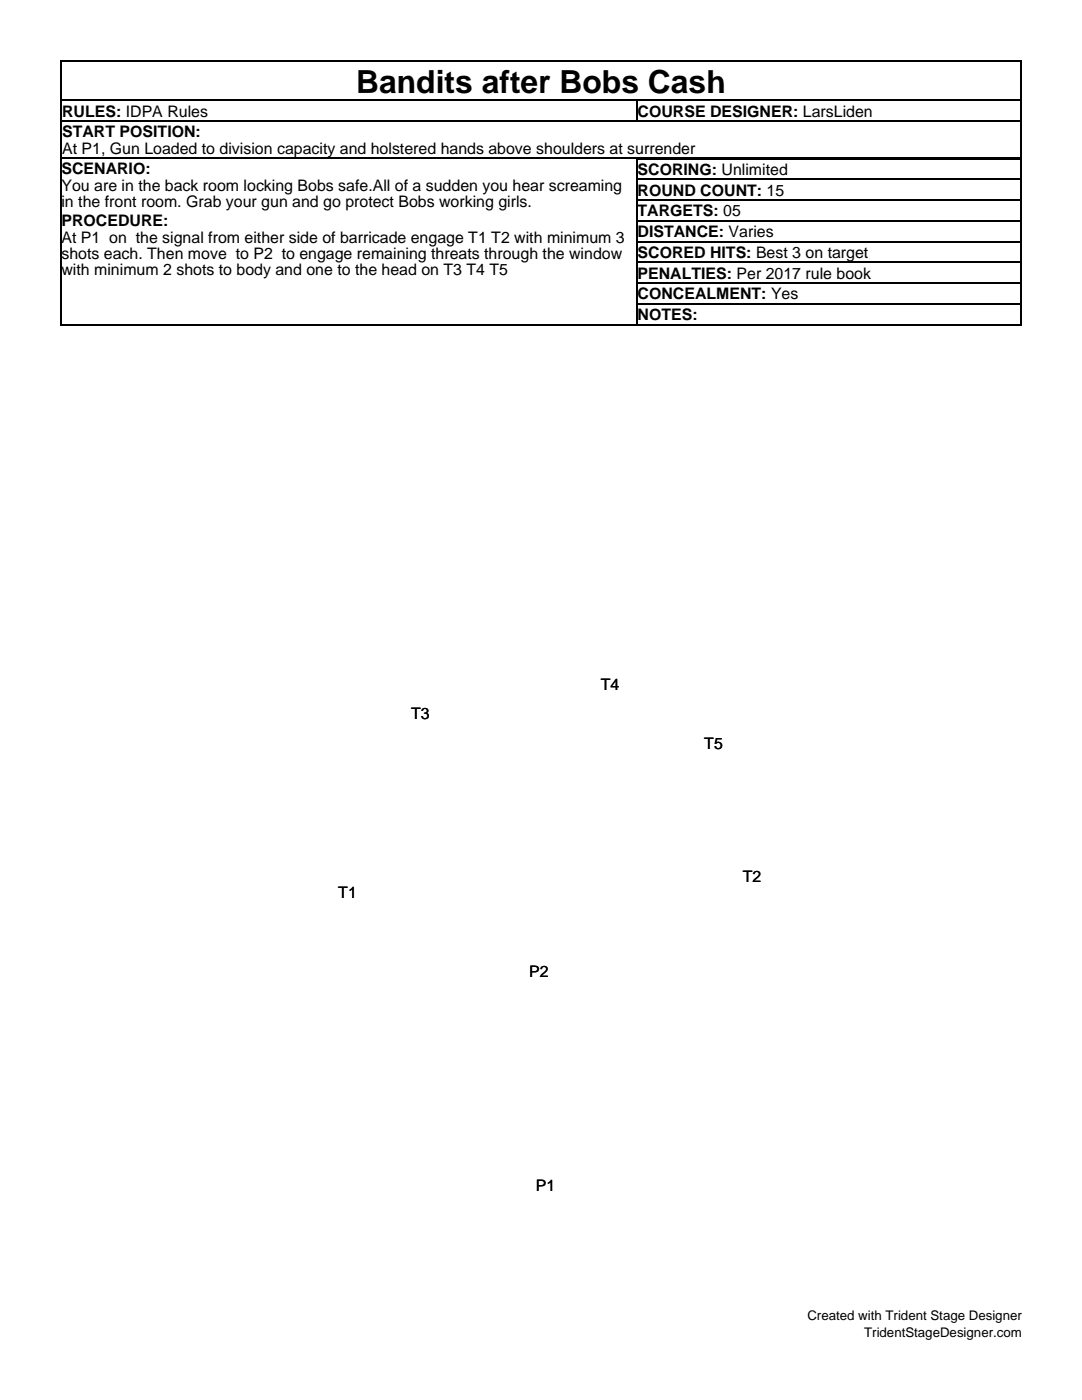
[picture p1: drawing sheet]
<svg xmlns="http://www.w3.org/2000/svg" width="216mm" height="279mm" viewBox="0 0 216 279" stroke-linecap="round" stroke-linejoin="round" font-family="sans-serif">
<defs><g id="words">
<text font-size="6.3" x="71.1" y="18.5">Bandits after Bobs Cash</text>
<g font-size="3.2">
<text x="12.4" y="23.3">RULES: IDPA Rules</text>
<text x="127.2" y="23.3">COURSE DESIGNER: LarsLiden</text>
<text x="12.4" y="27.4">START POSITION:</text>
<text x="12.3" y="34.8">SCENARIO:</text>
<text x="12.4" y="30.8">At P1, Gun Loaded to division capacity and holstered hands above shoulders at surrender</text>
<text x="127.2" y="34.9">SCORING: Unlimited</text>
<text x="12.3" y="38.1">You are in the back room locking Bobs safe.All of a sudden you hear screaming</text>
<text x="12.3" y="41.4">in the front room. Grab your gun and go protect Bobs working girls.</text>
<text x="127.2" y="39">ROUND COUNT: 15</text>
<text x="12.3" y="45.1">PROCEDURE:</text>
<text x="127.2" y="43.2">TARGETS: 05</text>
<text x="127.2" y="47.3">DISTANCE: Varies</text>
<text x="12.3" y="48.5">At P1 on the signal from either side of barricade engage T1 T2 with minimum 3</text>
<text x="12.3" y="51.7">shots each. Then move to P2 to engage remaining threats through the window</text>
<text x="127.2" y="51.5">SCORED HITS: Best 3 on target</text>
<text x="12.3" y="54.9">with minimum 2 shots to body and one to the head on T3 T4 T5</text>
<text x="127.2" y="55.6">PENALTIES: Per 2017 rule book</text>
<text x="127.2" y="59.7">CONCEALMENT: Yes</text>
<text x="127.2" y="63.9">NOTES:</text>
<text x="119.9" y="137.8">T4</text>
<text x="82.1" y="143.6">T3</text>
<text x="140.5" y="149.4">T5</text>
<text x="67.5" y="179.3">T1</text>
<text x="148.2" y="176.1">T2</text>
<text x="105.6" y="194.9">P2</text>
<text x="106.9" y="237.8">P1</text>
</g>
<g font-size="2.6">
<text x="161.1" y="263.5">Created with Trident Stage Designer</text>
<text x="172.4" y="266.8">TridentStageDesigner.com</text>
</g>
</g></defs>
<g fill="none" stroke="#000" stroke-width=".26">
<path d="M12.1 12.3h191.7M12.3 12.1v52.7M127.1 19.9v4.4M203.6 12.1v52.8M12.1 20h191.7M12.1 24.2h191.7M12.1 31.5h191.7M127 31.7h76.8M127 35.8h76.8M127 39.9h76.8M127.1 31.5v33.4M127 44.1h76.8"/>
<path d="M127 48.2h76.8M127 52.4h76.8M127 56.5h76.8M12.1 64.8h191.7M127 60.7h76.8"/>
</g>
<path d="M12.1 64.8h.3v.1h-.3zM203.5 64.8h.3v.1h-.3z" fill="#000"/>
<use href="#words"/>
</svg>
